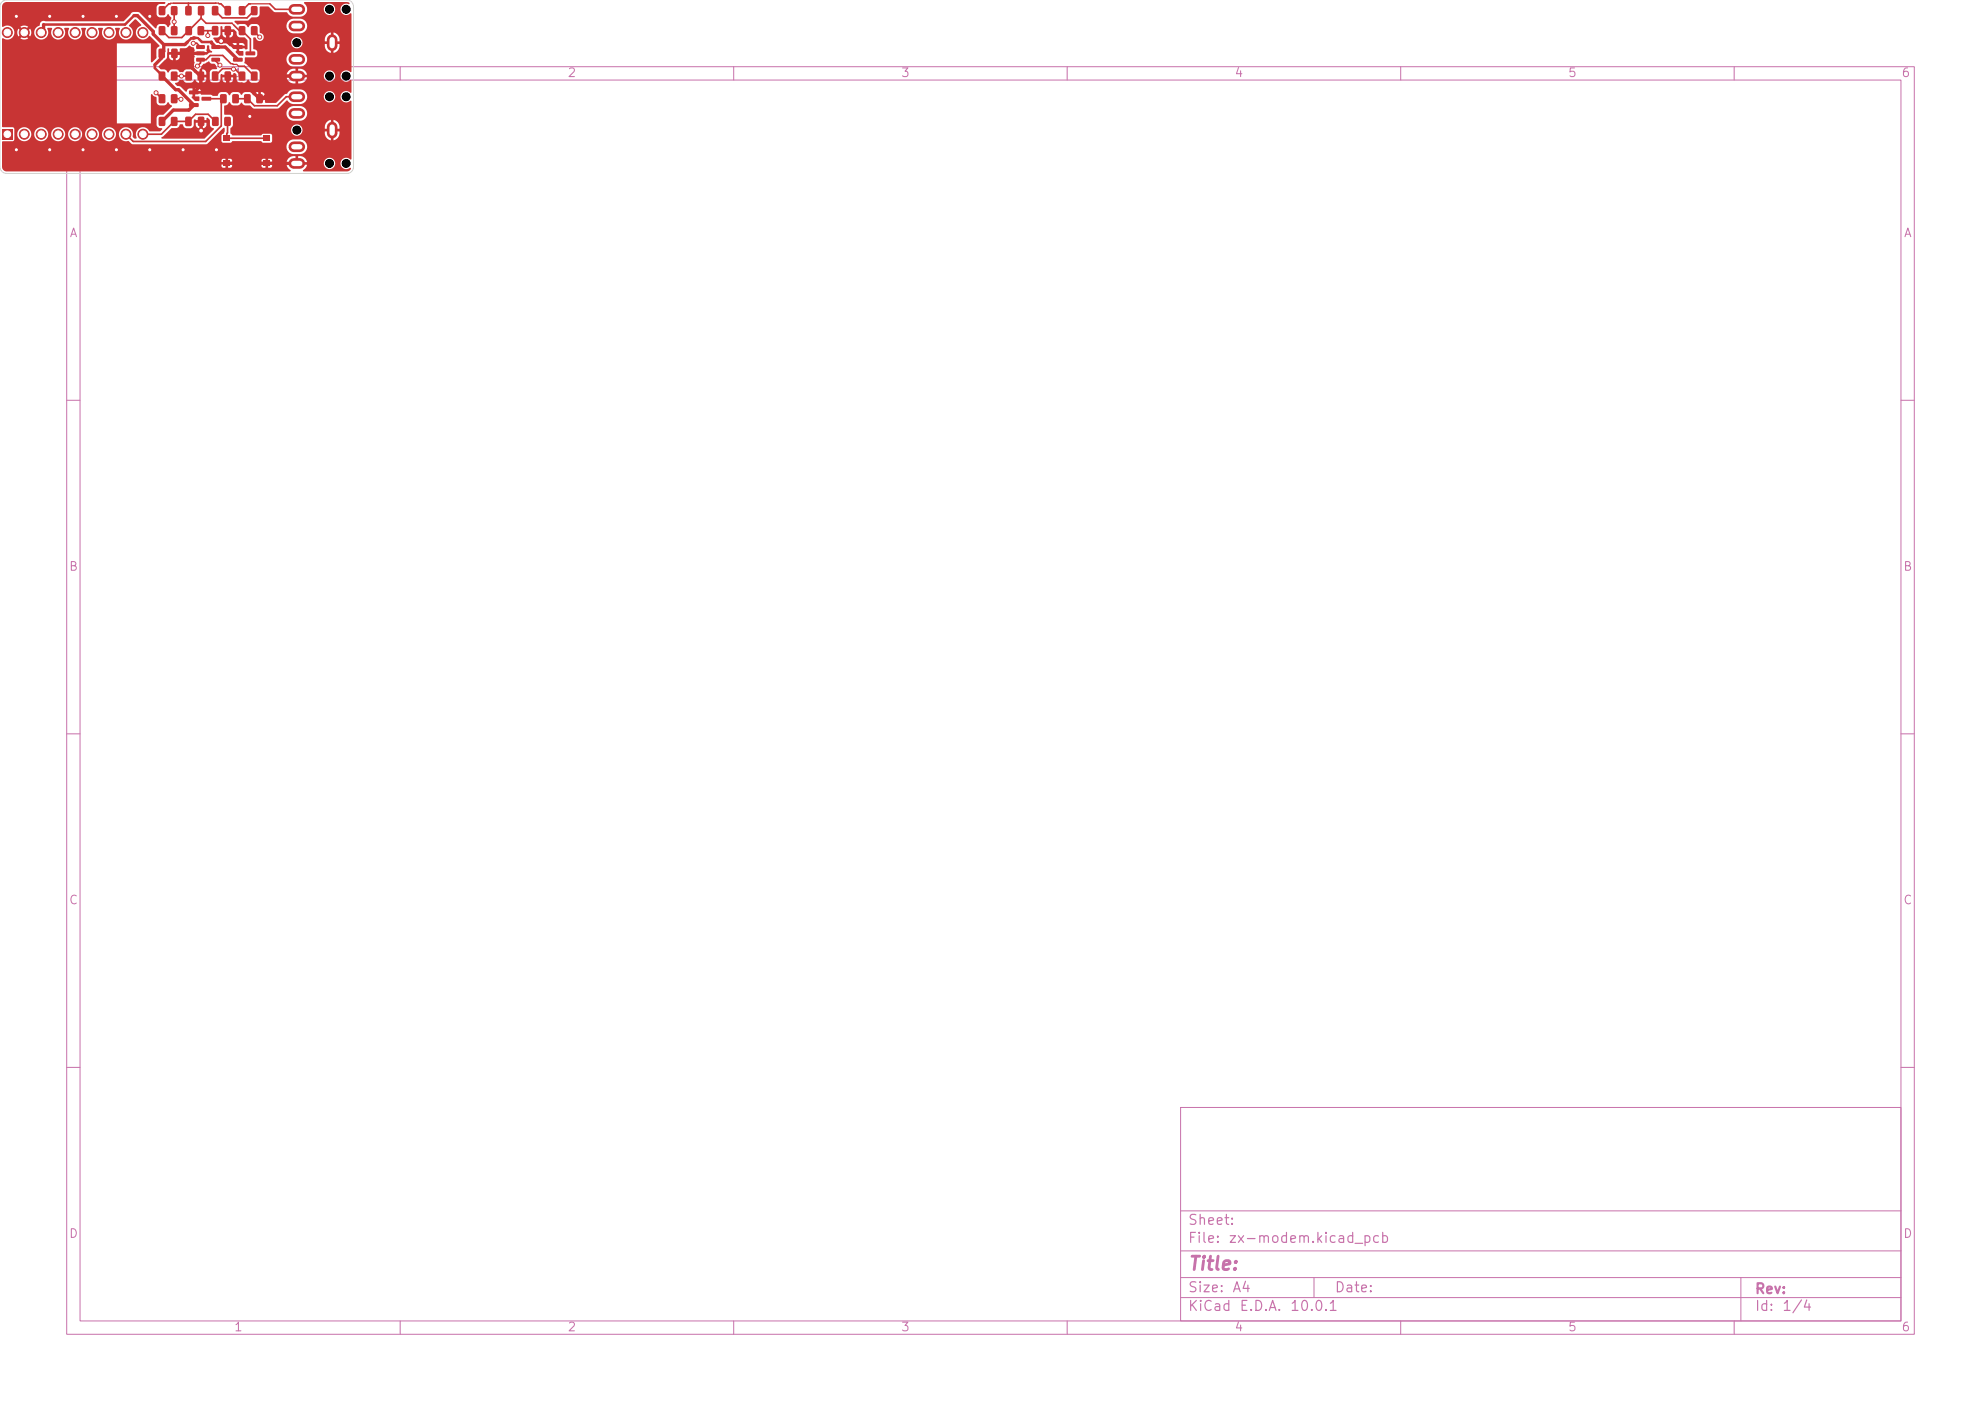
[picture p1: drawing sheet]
<svg xmlns="http://www.w3.org/2000/svg" width="297mm" height="210mm" viewBox="0 0 297 210" stroke-linecap="round" stroke-linejoin="round" font-family="sans-serif">
<defs><g id="words">
<text font-size="2" fill="#c872ab" x="178" y="190.9">Title:</text>
<g font-size="1.5" fill="#c872ab">
<text x="178" y="184">Sheet:</text>
<text x="178" y="186.7">File:</text>
<text x="184.1" y="186.7">zx-modem.kicad_pcb</text>
<text x="178" y="196.9">KiCad</text>
<text x="178" y="194.1">Size:</text>
<text x="184.7" y="194.1">A4</text>
<text x="185.7" y="196.9">E.D.A.</text>
<text x="193.3" y="196.9">10.0.1</text>
<text x="200" y="194.1">Date:</text>
<text x="263" y="194.3">Rev:</text>
<text x="263" y="196.9">Id:</text>
<text x="267.1" y="196.9">1/4</text>
</g>
<g font-size="1.3" fill="#c872ab">
<text x="35" y="11.9">1</text>
<text x="85" y="11.9">2</text>
<text x="135" y="11.9">3</text>
<text x="185" y="11.9">4</text>
<text x="235" y="11.9">5</text>
<text x="285" y="11.9">6</text>
<text x="10.3" y="35.9">A</text>
<text x="285.4" y="35.9">A</text>
<text x="10.3" y="85.9">B</text>
<text x="285.3" y="85.9">B</text>
<text x="10.3" y="135.9">C</text>
<text x="285.3" y="135.9">C</text>
<text x="10.3" y="185.9">D</text>
<text x="285.3" y="185.9">D</text>
<text x="35" y="199.9">1</text>
<text x="85" y="199.9">2</text>
<text x="135" y="199.9">3</text>
<text x="185" y="199.9">4</text>
<text x="235" y="199.9">5</text>
<text x="285" y="199.9">6</text>
</g>
</g></defs>
<g fill="none" stroke="#c872ab" stroke-width=".15">
<path d="M10 10h277v190h-277zM12 12h273v186h-273zM60 10v2M110 10v2M160 10v2M210 10v2M260 10v2M10 60h2M285 60h2M10 110h2M285 110h2M10 160h2"/>
<path d="M177 166h108v32h-108zM285 160h2M60 198v2M110 198v2M160 198v2M177 194.5h108M177 191.5h108M177 187.5h108M177 181.5h108M197 191.5v3M210 198v2M260 198v2"/>
<path d="M261 191.5v6.5"/>
</g>
<g fill="#c83434">
<path d="M35.8 1l.7-.1 .3 .2v1l-.2 .2h-.6l-.2-.2z"/>
<path d="M37.7 1l.7-.1 .2 .2v1l-.1 .2h-.6l-.3-.2z"/>
<path d="M33.5 20.4h1v.7h-1z"/>
<path d="M39.5 20.4h1v.7h-1z"/>
<path d="M33.5 24.1h1v.8h-1z"/>
<path d="M39.5 24.1h1v.8h-1z"/>
<path d="M35.8 4l.7-.1 .3 .2v1l-.2 .2h-.6l-.2-.2z"/>
<path d="M37.7 4l.7-.1 .2 .2v1l-.1 .2h-.6l-.3-.2z"/>
<path d="M27.8 10.8l.7-.1 .3 .2v1l-.2 .2h-.6l-.2-.2z"/>
<path d="M29.7 10.8l.7-.1 .2 .2v1l-.1 .2h-.6l-.3-.2z"/>
<path d="M23.8 4l.7-.1 .3 .2v1l-.2 .2h-.6l-.2-.2z"/>
<path d="M25.7 4l.7-.1 .2 .2v1l-.1 .2h-.7l-.2-.2z"/>
<path d="M31.8 .9h.7l.2 .1 .1 1.1-.2 .2h-.6l-.2-.1z"/>
<path d="M33.7 .9h.7l.2 .1v1.1l-.1 .2h-.6l-.2-.1z"/>
<path d="M35 6.8h1.3l.1 .5-.2 .1-1.2-.1-.1-.1z"/>
<path d="M35 8.7h1.3l.1 .5-.2 .1-1.2-.1-.1-.1z"/>
<path d="M36.8 7.7h1.4l.1 .5-.2 .1h-1.2l-.1-.1z"/>
<path d="M23.8 10.8l.7-.1 .3 .2v1l-.2 .2h-.6l-.2-.2z"/>
<path d="M25.7 10.8l.7-.1 .2 .2v1l-.1 .2h-.7l-.2-.2z"/>
</g>
<path d="M44 11.4h.9M44 8.9h.9M44 3.9h.9M44 1.4h.9M49.8 6v.9" fill="none" stroke="#c83434" stroke-width="1.6"/>
<g fill="#c83434">
<path d="M27.8 17.5h.7l.2 .1v1.1l-.1 .2h-.6l-.2-.1z"/>
<path d="M29.7 17.5h.7l.2 .1v1.1l-.1 .2h-.6l-.2-.1z"/>
<path d="M31.8 3.9h.7l.2 .1 .1 1.1-.2 .2h-.6l-.2-.1z"/>
<path d="M33.7 3.9h.7l.2 .1v1.1l-.1 .2h-.6l-.2-.1z"/>
<path d="M28.4 13.6h1.3l.1 .5-.2 .1-1.2-.1-.1-.1z"/>
<path d="M28.4 15.5h1.3l.1 .5-.2 .1-1.2-.1-.1-.1z"/>
<path d="M30.2 14.5h1.4l.1 .5-.2 .1h-1.2l-.1-.1z"/>
<path d="M23.8 17.6l.7-.1 .3 .2v1l-.2 .2h-.6l-.2-.2z"/>
<path d="M25.7 17.6l.7-.1 .2 .2v1l-.1 .2h-.7l-.2-.2z"/>
<path d="M23.8 14.2l.7-.1 .3 .2v1l-.2 .2h-.6l-.2-.2z"/>
<path d="M25.7 14.2l.7-.1 .2 .2v1l-.1 .2h-.7l-.2-.2z"/>
<path d="M31.8 10.7h.7l.2 .1 .1 1.1-.2 .2h-.6l-.2-.1z"/>
<path d="M33.7 10.7h.7l.2 .1v1.1l-.1 .2h-.6l-.2-.1z"/>
<path d="M27.8 4l.7-.1 .3 .2v1l-.2 .2h-.6l-.2-.2z"/>
<path d="M29.7 4l.7-.1 .2 .2v1l-.1 .2h-.6l-.3-.2z"/>
</g>
<path d="M44 17h.9M44 14.5h.9M49.8 19.1v.9M44 24.5h.9M44 22h.9" fill="none" stroke="#c83434" stroke-width="1.6"/>
<g fill="#c83434">
<path d="M29.4 6.8h1.2l.1 .5-.1 .1-1.1-.1-.1-.1z"/>
<path d="M29.4 7.7h1.2l.1 .5-.1 .1h-1.1l-.1-.1z"/>
<path d="M29.4 8.7h1.2l.1 .5-.1 .1-1.1-.1-.1-.1z"/>
<path d="M31.7 8.7h1.2l.1 .5-.1 .1-1.1-.1-.1-.1z"/>
<path d="M31.7 6.8h1.2l.1 .5-.1 .1-1.1-.1-.1-.1z"/>
<path d="M36.6 14.2l.7-.1 .3 .2v1l-.2 .2h-.6l-.2-.2z"/>
<path d="M38.5 14.2l.7-.1 .2 .2v1l-.1 .2h-.7l-.2-.2z"/>
<path d="M.3 19.4h1.5v1.5h-1.5z"/>
</g>
<g fill="#c83434" stroke="#c83434" stroke-width=".15">
<circle cx="3.6" cy="20.1" r=".75"/>
<circle cx="6.2" cy="20.1" r=".75"/>
<circle cx="8.7" cy="20.1" r=".75"/>
<circle cx="11.3" cy="20.1" r=".75"/>
<circle cx="13.8" cy="20.1" r=".75"/>
<circle cx="16.3" cy="20.1" r=".75"/>
<circle cx="18.9" cy="20.1" r=".75"/>
<circle cx="21.4" cy="20.1" r=".75"/>
<circle cx="1.1" cy="4.9" r=".75"/>
<circle cx="3.6" cy="4.9" r=".75"/>
<circle cx="6.2" cy="4.9" r=".75"/>
<circle cx="8.7" cy="4.9" r=".75"/>
<circle cx="11.3" cy="4.9" r=".75"/>
<circle cx="13.8" cy="4.9" r=".75"/>
<circle cx="16.3" cy="4.9" r=".75"/>
<circle cx="18.9" cy="4.9" r=".75"/>
<circle cx="21.4" cy="4.9" r=".75"/>
</g>
<g fill="#c83434">
<path d="M23.8 7.3h.7l.2 .1 .1 1.1-.2 .2h-.6l-.2-.1z"/>
<path d="M25.7 7.3h.7l.2 .1v1.1l-.1 .2h-.6l-.2-.1z"/>
<path d="M23.8 1l.7-.1 .3 .2v1l-.2 .2h-.6l-.2-.2z"/>
<path d="M25.7 1l.7-.1 .2 .2v1l-.1 .2h-.7l-.2-.2z"/>
<path d="M31.8 17.6l.8-.1 .2 .2v1l-.2 .2h-.6l-.2-.2z"/>
<path d="M33.7 17.6l.7-.1 .2 .2v1l-.1 .2h-.7l-.2-.2z"/>
<path d="M27.8 .9h.7l.2 .1v1.1l-.1 .2h-.6l-.2-.1z"/>
<path d="M29.7 .9h.7l.2 .1v1.1l-.1 .2h-.6l-.2-.1z"/>
<path d="M35.8 10.8l.7-.1 .3 .2v1l-.2 .2h-.6l-.2-.2z"/>
<path d="M37.7 10.8l.7-.1 .2 .2v1l-.1 .2h-.6l-.3-.2z"/>
<path d="M33 14.2l.7-.1 .3 .2v1l-.2 .2h-.6l-.2-.2z"/>
<path d="M34.9 14.2l.7-.1 .2 .2v1l-.1 .2h-.6l-.3-.2z"/>
</g>
<g fill="#c83434" stroke="#c83434" stroke-width=".15">
<circle cx="33.2" cy="6.1" r=".4"/>
<circle cx="22.4" cy="2.5" r=".3"/>
<circle cx="22.4" cy="22.5" r=".3"/>
<circle cx="27.5" cy="22.5" r=".3"/>
<circle cx="37.5" cy="17.5" r=".3"/>
<circle cx="2.4" cy="22.5" r=".3"/>
<circle cx="32.5" cy="22.5" r=".3"/>
<circle cx="30.1" cy="19.6" r=".4"/>
<circle cx="12.4" cy="2.5" r=".3"/>
<circle cx="17.4" cy="2.5" r=".3"/>
<circle cx="7.4" cy="2.5" r=".3"/>
<circle cx="7.4" cy="22.5" r=".3"/>
<circle cx="12.4" cy="22.5" r=".3"/>
<circle cx="2.4" cy="2.5" r=".3"/>
<circle cx="17.4" cy="22.5" r=".3"/>
<circle cx="33" cy="9.8" r=".3"/>
<circle cx="38.9" cy="5.6" r=".3"/>
<circle cx="35" cy="10.4" r=".3"/>
<circle cx="27.2" cy="11.4" r=".3"/>
<circle cx="26.1" cy="3.3" r=".3"/>
<circle cx="31.2" cy="5.3" r=".3"/>
<circle cx="23.4" cy="13.9" r=".3"/>
<circle cx="29" cy="6.5" r=".3"/>
<circle cx="27.1" cy="14.9" r=".3"/>
<circle cx="29.6" cy="9.9" r=".3"/>
</g>
<g fill="none" stroke="#c83434" stroke-width=".25">
<path d="M23.4 13.9l.9 .9M25.5 .6h-.2l-1 1M26.1 1.6v3M26.1 11.4h2.2M26.1 14.8l1 .1M28.2 .5v1.1M29 6.5h.5l.6 .6M30.1 4.6h2.1M30.2 2.7l.7 .8h3.9M30.2 2.7l-2.9 2.9h-2l-1-1M30.2 1.6v1.1M30.9 14.8h2.6"/>
<path d="M31.2 4.6v.7M32.2 1.6l1.1 1.1h3.7l1.1-1.1M32.2 11.4l1.2-1.1 1.8 .1 1.1 1M32.3 18.2l-1.1-1.1h-1.9l-1.1 1.1h-2.1l-1.9 1.9h-2.8M32.3 9v.1l.7 .7M32.3 .5h-6.3M32.9 .6h.2l1 1M33 9.8h.1M33.2 14.8v4.1l-2.4 2.3h-10.8l-1.1-1.1M34.1 18.2v1.7l-.1 .1v.7h6M34.6 9.5l-1.2-1.2h-1.9l-.6 .7h-.8v.4l-.5 .5M35 9.7h.1"/>
<path d="M35.1 3.8l.8 .8h.4l1.2 1.3v2.1M35.8 9.9h.8l1.5 1.5M37.5 .6h-.2l-1 1M38.1 4.6v.1l.8 .9M40.5 .6l.8 .8h3.2M44.5 14.5h-1.6l-1.3 1.4h-3.5l-1-1.1h-1.8"/>
</g>
<path d="M26 .5h-.4l-.1 .1M32.3 .5h.4l.2 .1M34.6 9.5l.4 .2M34.8 3.5h.1M34.8 3.5l.3 .3M35 9.7h.5l.3 .2M40.5 .6h-3" fill="none" stroke="#c83434" stroke-width=".19"/>
<g fill="none" stroke="#c83434" stroke-width=".5">
<path d="M6.5 3.7v.8l-.3 .4M20.1 2.3h.5l2.4 2.4v.4l1.6 1.6M24.3 11.3v.1l2 2.1h.5l2.3 2.2M24.6 6.7v1l-.4 .3v.7l-1 1M26.1 8h4M28.1 6.3l-.4 .4h-3.1M28.8 8v2.2l1.3 1.2v1.4l-1 1.1M29.1 15.8l-.8 .7h-2.3l-1.7 1.7M29.1 15.7v.1M29.2 5.7h-.2M30.2 18.2v1.4M31.7 6.3l.6 .8h1.5l1.9 1.9"/>
<path d="M33.1 12.6h-3M33.2 6.1h.9M34.1 4.6v1.5M34.1 11.4v1.2M34.1 6.1l1 1h.6M44.5 11.4h-1.7l-3.4 3.4h-.5l-1.6-1.6h-.4M34 24.5h10.5"/>
</g>
<path d="M20.1 2.3l-1.4 1.4h-12.2M23.2 9.7v.5l1.1 1.1M29 5.7h-.3l-.6 .6M29.2 5.7h.3M29.8 5.8l.5 .5h1.4M33.1 12.6h3.2l.6 .6" fill="none" stroke="#c83434" stroke-width=".38"/>
<path d="M29.5 5.7l.3 .1" fill="none" stroke="#c83434" stroke-width=".3"/>
<g fill="#c83434">
<path d="M.5 .5l.5-.2 23.8 .1-.1 .2h-.7a.54 .54 0 0 0-.5 .5v1l.1 .3 .3 .2h.8l.2-.2 .2-.3h.2l.4 .5-.2 .7a.33 .33 0 0 1-.1 .6l-.2 .2-.4-.4-.8-.1a.72 .72 0 0 0-.6 .7l-.1-.1-2.4-2.3-.2-.1h-.7l-.3 .1-1.2 1.3h-11.8a.58 .58 0 0 0-.7 .6 1.07 1.07 0 0 0-.8 1.4 1.07 1.07 0 0 0 1.4 .6 1.07 1.07 0 0 0 .5-1.5l.1-.1h.6a1.09 1.09 0 0 0 .9 1.7 1.09 1.09 0 0 0 .9-1.7h.6l.2 .1a1.08 1.08 0 0 0 .9 1.6 1.08 1.08 0 0 0 .9-1.7h.6l.1 .1a1.08 1.08 0 0 0 1 1.6 1.08 1.08 0 0 0 .8-1.7h.6l.1 .1a1.08 1.08 0 0 0 1 1.6 1.08 1.08 0 0 0 .9-1.7h.6l.1 .1a1.07 1.07 0 0 0 .4 1.5 1.07 1.07 0 0 0 1.4-.5 1.07 1.07 0 0 0-.5-1.4l.1-.1 .9-.9 .8 .8v.2a1.06 1.06 0 0 0-.5 1.6 1.06 1.06 0 0 0 1.8-.1h.1l1.4 1.5-.4 .5v1.3l-.7 .7-.2-.2v-2.7h-5.1v12h5.1l.1-4.4 .7 .5 .1 .8 .3 .3 .9 .1 .5-.5 .6 .5v.2l-1.3 1.2h-.5a.54 .54 0 0 0-.5 .5v1a.64 .64 0 0 0 .8 .5v.2l-.3 .3h-1.5a1.12 1.12 0 0 0-1.6-.5 1.12 1.12 0 0 0-.4 1.5l-.3 .1-.3-.2a1.06 1.06 0 0 0-.6-1.5 1.06 1.06 0 0 0-1.3 .6 1.06 1.06 0 0 0 .6 1.4h.7l.6 .5h11l.2-.1 2.4-2.4 .2 .2v.4l-.2 .3-.2 .1-.1 .2v.9l.2 .2h1.2l.3-.2h4.2l.3 .2h1.1l.3-.3v-.8l-.2-.2h-1.2l-.3 .2h-4.2l-.3-.3-.1-.6h9.1a.85 .85 0 0 0 1.1 .9 .85 .85 0 0 0 .5-1.3h3.5v.3h.7v.4h-.7v.3a1.1 1.1 0 0 0 .9 1v-.7h.4l.1 .7a1.14 1.14 0 0 0 .8-1.3h-.7v-.4h.7v-.3a1.1 1.1 0 0 0-.9-1v.7h-.4l-.1-.7a1.1 1.1 0 0 0-.8 1h-3.5a.85 .85 0 0 0-.9-.3 .85 .85 0 0 0-.7 .7h-9.1l.1-.2 .3-.4v-1.3l-.4-.3h-.8l-.1-.1v-.2h9.3a1.1 1.1 0 0 0 1.1 1.2h1.2a1.1 1.1 0 0 0 .9-1.2 1.1 1.1 0 0 0-1.1-1l-1.4 .1a1.1 1.1 0 0 0-.7 .9h-9.3l.1-1.1a.75 .75 0 0 0 .7-.5l.5 .5h.8l.4-.3a.14 .14 0 0 1 .1-.1 .14 .14 0 0 1 .1 .1l.4 .3h.8l.6 .5h3.5l1.5-1.2a1.27 1.27 0 0 0 .9 .5h1.2a1.1 1.1 0 0 0 .9-1.2h2.4v.2a.85 .85 0 0 0 1.4 .6 .85 .85 0 0 0 0-1.4 .85 .85 0 0 0-1.4 .6h-2.4a1.1 1.1 0 0 0-1.1-1h-1.2l-.6 .4a.53 .53 0 0 1-.5 .4l-1.3 1.2h-1.6h-.1v-.4h-.7l-.3-.3v-.1h1a.6 .6 0 0 0-.6-.8v.8h-.4v-.8l-.3 .1-.4 .4-.3-.3-.3-.2h-.7l-.5 .4-.5-.4h-.8l-.5 .5-.4-.4-.8-.1a.79 .79 0 0 0-.6 .6h-.7l-.3-.2h-1.4l-.1-.1h-.8v.4l.5-.1 .1 .2-.1 .5h-.5l-.6-.5 .2-.1v-.9h1.2l-.1-.2-.3-.1-.4-.1v.4h-.4v-.4l-.5 .1-.5 .5-.8-.8-.5-.1-.3-.3a.28 .28 0 0 1 .3-.3l.4-.3a.41 .41 0 0 1 .6 .2l.3 .2h.8l.2-.2 .2-.3h.2a.64 .64 0 0 0 .6 .5l.7-.1 .3-.4v-.3h-.6v.8h-.4v-1.2h1v-.5l-.5-.3h-.1v.8h-.4v-.7l.3-.4a.87 .87 0 0 1 .7-.7l.4-.2 .3 .3 .6 .1 .4 .6-.2 .2h-.7l-.2 .3-.1 1.2 .2 .4 .3 .1h.7l.3-.1 .2-.4h.2l.3 .5h.7a.61 .61 0 0 0 .6-.8h-.6v.8h-.4v-.8h-.6v.3h-.2v-.6a.15 .15 0 0 1 .1-.2 .15 .15 0 0 1 .1 .1h1.6l.1-.2 .2-.1 .3 .3v.7a.54 .54 0 0 0 .5 .5l.8-.1 .4-.4 .5 .5 .9-.1 .3-.3v-.8h4.8v.4l-.7 .1a1.14 1.14 0 0 0 1.3 .8v-.7h.4v.7h.3a1.1 1.1 0 0 0 1-.9h-.7v-.3h3.2a.85 .85 0 0 0 1.2 .9 .85 .85 0 0 0 .3-1.4 .85 .85 0 0 0-1.4 .4l-.1 .1h-3.2v-.1l.7-.1a1.14 1.14 0 0 0-1.3-.8v.7h-.4v-.7h-.3a1.1 1.1 0 0 0-1 .9h-4.1v-.3a.54 .54 0 0 0-.5-.5h-.7l-.8-.8a.25 .25 0 0 1-.3-.2 .25 .25 0 0 1 .1-.2v-.4h6.2a1.1 1.1 0 0 0 1.1 1.2h1.2a1.1 1.1 0 0 0 .9-1.2 1.1 1.1 0 0 0-1.1-1l-1.4 .1a1.12 1.12 0 0 0-.7 .9h-6.2l.1-.2h1.5l.3-.4v-.4a.63 .63 0 0 0-.6-.5v-1h5.6v.2a.85 .85 0 0 0 1.2 .7 .85 .85 0 0 0 .4-1.3h3.5v.3h.7v.4h-.7v.3a1.1 1.1 0 0 0 .9 1v-.7h.4l.1 .7a1.14 1.14 0 0 0 .8-1.3h-.7v-.4h.7v-.3a1.1 1.1 0 0 0-.9-1v.7h-.4l-.1-.7a1.1 1.1 0 0 0-.8 1h-3.5a.85 .85 0 0 0-.9-.3 .85 .85 0 0 0-.7 .7h-5.6v-.6l.1-.1a.52 .52 0 0 1 .5 .4 .62 .62 0 0 0 .9-.3 .62 .62 0 0 0-.5-.8l-.1-.9-.1-.2h4.1v.2a1.1 1.1 0 0 0 1.1 1h1.2a1.1 1.1 0 0 0 .9-1.2 1.1 1.1 0 0 0-1.1-1l-1.4 .1a1.11 1.11 0 0 0-.7 .9h-4.1l-.3-.2h-.7l-.3 .2-.3 .3-.5-.5-1.1 .1-.5-.5 .2-.1h1.8l.6-.5 .9-.1 .3-.3v-1.1l.1-.1h1.3l.9 .8h1.8l.3 .4 .5 .3h1.2a1.1 1.1 0 0 0 1.1-1.2h2.4v.2a.85 .85 0 0 0 1.4 .6 .85 .85 0 0 0 0-1.4 .85 .85 0 0 0-1.4 .6h-2.4l-.2-.5-.3-.4 .1-.1h6.3l.4 .1-.1 .2a.87 .87 0 0 0-1.1 .3 .87 .87 0 0 0 .2 1.2 .87 .87 0 0 0 1.1-.1l.2 .1v8.6l-.1 .1a.87 .87 0 0 0-1.3 0 .87 .87 0 0 0 0 1.2 .87 .87 0 0 0 1.2 0l.2 .1v1.7l-.1 .1a.87 .87 0 0 0-1.3 0 .87 .87 0 0 0 0 1.2 .87 .87 0 0 0 1.2 0l.2 .1v8.6l-.1 .1a.88 .88 0 0 0-1.3 0 .88 .88 0 0 0 0 1.2 .88 .88 0 0 0 1.2 .1l.1 .1-.1 .2-.5 .2h-6.5l-.1-.2a1.12 1.12 0 0 0 .6-.8h-.7v-.3h3.2a.85 .85 0 0 0 1.2 .9 .85 .85 0 0 0 .3-1.4 .85 .85 0 0 0-1.4 .4l-.1 .1h-3.2v-.1l.7-.1a1.14 1.14 0 0 0-1.3-.8v.7h-.4v-.7h-.3a1.1 1.1 0 0 0-1 .9h.7v.4h-.7l.2 .5 .4 .3-.1 .2h-42.5a.71 .71 0 0 1-.7-.8h32.9l.3 .3 1.1-.1 .2-.2h4.4l.2 .2 1.1 .1 .3-.2v-.3h-.6v.5h-.4v-.5h-.6v.2h-4.4v-.2h-.6v.5h-.4v-.5h-.6v.2h-32.9v-.8h32.9v.2h1.6v-.2h4.4v.2h1.6v-.4l-.3-.1h-.3v.5h-.4v-.5h-.4l-.2 .3h-4.4l-.2-.3h-.4v.5h-.4v-.5h-.4l-.2 .3h-32.9v-2.2h42.6a1.1 1.1 0 0 0 1.1 1.2h1.2a1.1 1.1 0 0 0 .9-1.2 1.1 1.1 0 0 0-1.1-1l-1.4 .1a1.1 1.1 0 0 0-.7 .9h-42.6l.1-.7h1.5l.2-.3 .1-.9h.4v.2a1.06 1.06 0 0 0 1.1 1 1.06 1.06 0 0 0 1-1.2h.4v.2a1.06 1.06 0 0 0 1.2 1 1.06 1.06 0 0 0 .9-1.2h.5v.2a1.06 1.06 0 0 0 1.1 1 1.06 1.06 0 0 0 1-1.2h.4v.2a1.06 1.06 0 0 0 1.2 1 1.06 1.06 0 0 0 .9-1.2h.4v.2a1.06 1.06 0 0 0 1.2 1 1.06 1.06 0 0 0 1-1.2h.4v.2a1.06 1.06 0 0 0 1.6 .8 1.06 1.06 0 0 0 0-1.8 1.06 1.06 0 0 0-1.6 .8h-.4l-.1-.2a1.06 1.06 0 0 0-1.1-.7 1.06 1.06 0 0 0-1 .9h-.4v-.2a1.06 1.06 0 0 0-1.1-.7 1.06 1.06 0 0 0-1 .9h-.4l-.1-.2a1.06 1.06 0 0 0-1.1-.7 1.06 1.06 0 0 0-.9 .9h-.5v-.2a1.06 1.06 0 0 0-1.1-.7 1.06 1.06 0 0 0-1 .9h-.4v-.2a1.06 1.06 0 0 0-1.2-.7 1.06 1.06 0 0 0-.9 .9h-.4l-.1-.7-.1-.2h-1.6l-.1-.2 .1-13.2a1.11 1.11 0 0 0 1.2 .1 1.11 1.11 0 0 0 .6-1h.4l.2 .7 .4-.4 .3 .2-.4 .5 .4 .1 .7-.1-.4-.5 .3-.2 .4 .4 .2-.5-.2-.7-.4 .4-.3-.3 .4-.4-.5-.2-.6 .2 .4 .4-.3 .3-.4-.4-.2 .5h-.4a1.13 1.13 0 0 0-1.8-.8l-.1-3z"/>
<path d="M24.2 20.6l.3-.1 1.2-1.3h.7a.79 .79 0 0 0 .6-.6l.4 .1a.56 .56 0 0 0 .6 .5h.8l.3-.5h.2l.2 .4 .3 .1h.5a.61 .61 0 0 0 .6-.8h-.6v.8h-.4v-.8h-.6v.3h-.2v-.6a.15 .15 0 0 1 .1-.2 .15 .15 0 0 1 .1 .1h1.6l.1-.3 .1-.1 .4 .4v.7a.7 .7 0 0 0 .6 .6l-1.5 1.5h-6.3z"/>
<path d="M25.1 7.3a.13 .13 0 0 1 .2-.1 .13 .13 0 0 1 .1 .2l-.1 .4h1.6l.1-.5 .9-.1 .5-.4 .2 .2a.57 .57 0 0 1 .5 .8h1.9l-.1-.3 .1-.6 .1-.1 .3 .1v.5l.4 .4v.1h-.4l-.4 .3h-1.9l.1 .3-.1 .7a.34 .34 0 0 1-.1 .5 .75 .75 0 0 0 .4 .9l-.2 .3-.5-.5-.9 .1a.62 .62 0 0 1-.6 .3 .62 .62 0 0 1-.6-.3l-.9-.1-.5 .5-.4-.4-.7-.1-.3-.4 1.1-1.1 .2-.4h.2l.2 .4 .3 .1h.5a.61 .61 0 0 0 .6-.8h-.6v.8h-.4v-.8h-.6v.3h-.2z"/>
<path d="M33.1 4h.2v.4h1.8l.4 .4a.62 .62 0 0 0 .5 .8h.7l.4 .5v1.3h-.3l-.1-.2h-.8v.4h.5l.1 .1v.6l-.1 .1-.6-.1-.5-.5 .2-.2v-.7h1.2l-.2-.4h-.6v.4h-.4v-.4h-.5l-.2 .1-.2 .3-.1 .1-.6-.5-1.4-.1-.5-.7 .1-.1h.7l.3-.5h.2l.2 .4 .3 .1h.5a.61 .61 0 0 0 .6-.8h-.6v.8h-.4v-.8h-.6v.3h-.2z"/>
</g>
<path d="M.3 .3l.4-.2 .3-.1h51a1 1 0 0 1 1 1v24a1 1 0 0 1-1 1h-51a1 1 0 0 1-1-1v-24l.1-.3z" fill="none" stroke="#d0d2cd" stroke-width=".15"/>
<g fill="#fff" stroke="#fff" stroke-width=".15">
<circle cx="33.2" cy="6.1" r=".2"/>
<circle cx="22.5" cy="2.4" r=".15"/>
<circle cx="22.5" cy="22.4" r=".15"/>
<circle cx="27.4" cy="22.4" r=".15"/>
<circle cx="37.4" cy="17.4" r=".15"/>
<circle cx="2.5" cy="22.4" r=".15"/>
<circle cx="32.4" cy="22.4" r=".15"/>
<circle cx="30.1" cy="19.6" r=".2"/>
<circle cx="12.5" cy="2.4" r=".15"/>
<circle cx="17.4" cy="2.4" r=".15"/>
<circle cx="7.5" cy="2.4" r=".15"/>
<circle cx="7.5" cy="22.4" r=".15"/>
<circle cx="12.5" cy="22.4" r=".15"/>
<circle cx="2.5" cy="2.4" r=".15"/>
<circle cx="17.4" cy="22.4" r=".15"/>
<circle cx="33" cy="9.8" r=".15"/>
<circle cx="38.9" cy="5.6" r=".15"/>
<circle cx="35" cy="10.4" r=".15"/>
<circle cx="27.2" cy="11.4" r=".15"/>
<circle cx="26.1" cy="3.3" r=".15"/>
<circle cx="31.2" cy="5.3" r=".15"/>
<circle cx="23.4" cy="13.9" r=".15"/>
<circle cx="29" cy="6.5" r=".15"/>
<circle cx="27.1" cy="14.9" r=".15"/>
<circle cx="29.6" cy="9.9" r=".15"/>
<circle cx="1.1" cy="20.1" r=".5"/>
<circle cx="3.6" cy="20.1" r=".5"/>
<circle cx="6.2" cy="20.1" r=".5"/>
<circle cx="8.7" cy="20.1" r=".5"/>
<circle cx="11.3" cy="20.1" r=".5"/>
<circle cx="13.8" cy="20.1" r=".5"/>
<circle cx="16.3" cy="20.1" r=".5"/>
<circle cx="18.9" cy="20.1" r=".5"/>
<circle cx="21.4" cy="20.1" r=".5"/>
<circle cx="1.1" cy="4.9" r=".5"/>
<circle cx="3.6" cy="4.9" r=".5"/>
<circle cx="6.2" cy="4.9" r=".5"/>
<circle cx="8.7" cy="4.9" r=".5"/>
<circle cx="11.3" cy="4.9" r=".5"/>
<circle cx="13.8" cy="4.9" r=".5"/>
<circle cx="16.3" cy="4.9" r=".5"/>
<circle cx="18.9" cy="4.9" r=".5"/>
<circle cx="21.4" cy="4.9" r=".5"/>
</g>
<g fill="#000" stroke="#000" stroke-width=".15">
<circle cx="44.5" cy="6.4" r=".6"/>
<circle cx="44.5" cy="19.5" r=".6"/>
<circle cx="49.4" cy="11.4" r=".6"/>
<circle cx="49.4" cy="1.4" r=".6"/>
<circle cx="49.4" cy="14.5" r=".6"/>
<circle cx="51.9" cy="1.4" r=".6"/>
<circle cx="51.9" cy="11.4" r=".6"/>
<circle cx="51.9" cy="14.5" r=".6"/>
<circle cx="49.4" cy="24.5" r=".6"/>
<circle cx="51.9" cy="24.5" r=".6"/>
</g>
<path d="M44 11.4h.9M44 8.9h.9M44 3.9h.9M44 1.4h.9M44 17h.9M44 14.5h.9M49.8 6v.9M49.8 19.1v.9M44 24.5h.9M44 22h.9" fill="none" stroke="#fff" stroke-width=".8"/>
<use href="#words"/>
</svg>
